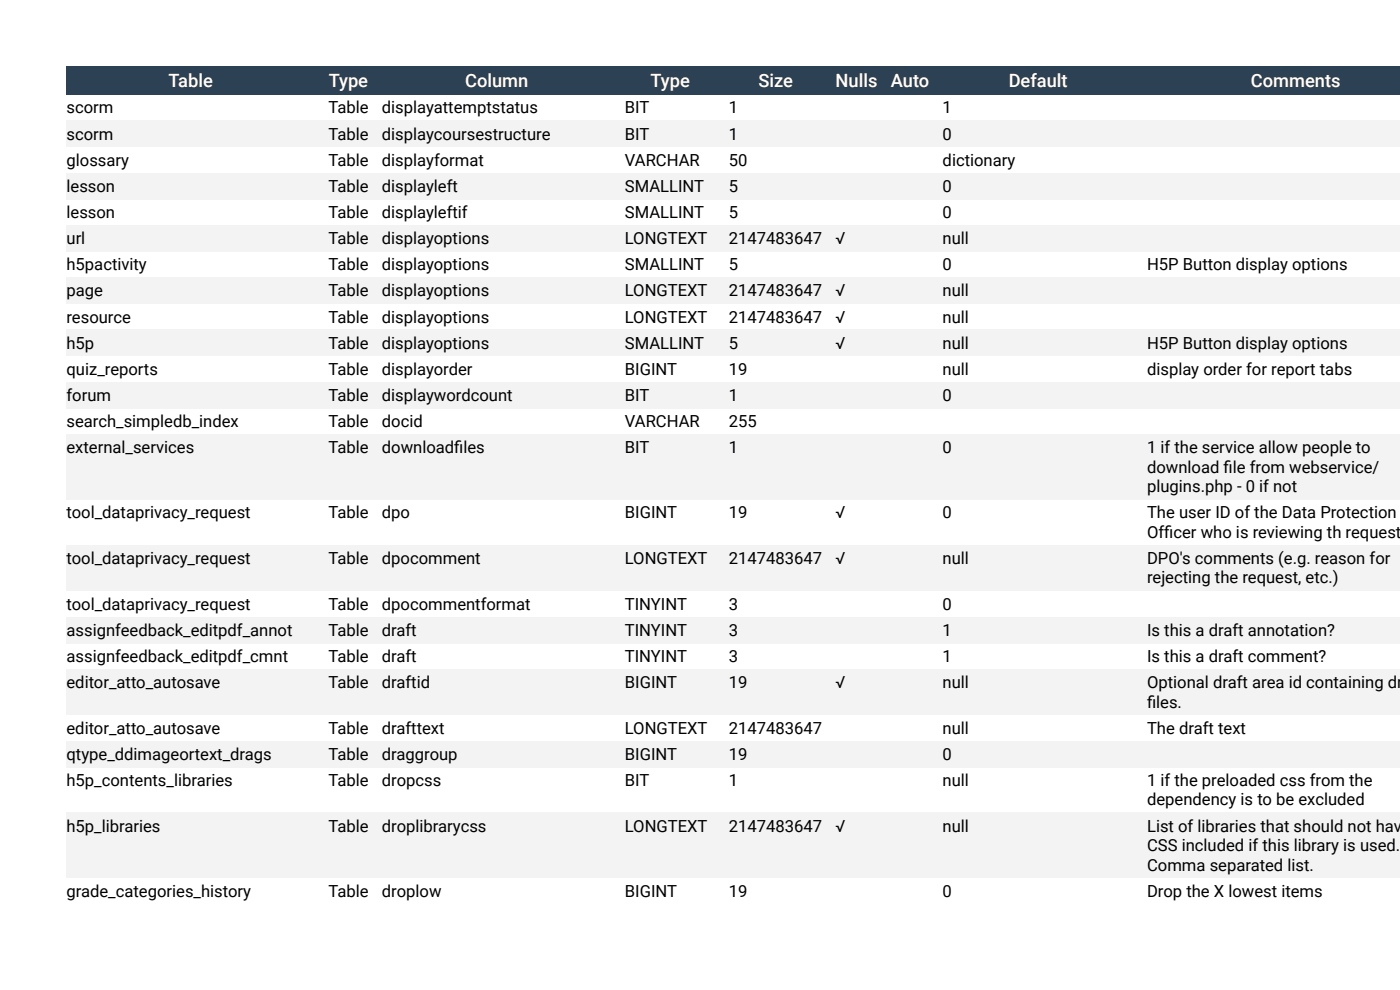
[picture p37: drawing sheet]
<svg xmlns="http://www.w3.org/2000/svg" width="297mm" height="210mm" viewBox="0 0 297 210" stroke-linecap="round" stroke-linejoin="round" font-family="sans-serif">
<defs><g id="words">
<g font-size="3.9" fill="#fff">
<text x="35.8" y="18.4">Table</text>
<text x="69.7" y="18.4">Type</text>
<text x="98.7" y="18.4">Column</text>
<text x="138" y="18.4">Type</text>
<text x="160.9" y="18.4">Size</text>
<text x="177.3" y="18.4">Nulls</text>
<text x="189" y="18.4">Auto</text>
<text x="214" y="18.4">Default</text>
<text x="265.4" y="18.4">Comments</text>
</g>
<g font-size="3.5">
<text x="14.1" y="24">scorm</text>
<text x="14.1" y="29.6">scorm</text>
<text x="69.7" y="24">Table</text>
<text x="69.7" y="29.6">Table</text>
<text x="81" y="24">displayattemptstatus</text>
<text x="81" y="29.6">displaycoursestructure</text>
<text x="132.6" y="24">BIT</text>
<text x="132.6" y="29.6">BIT</text>
<text x="154.6" y="24">1</text>
<text x="154.6" y="29.6">1</text>
<text x="200" y="24">1</text>
<text x="200" y="29.6">0</text>
<text x="14.1" y="35.1">glossary</text>
<text x="69.7" y="35.1">Table</text>
<text x="81" y="35.1">displayformat</text>
<text x="132.6" y="35.1">VARCHAR</text>
<text x="154.6" y="35.1">50</text>
<text x="200" y="35.1">dictionary</text>
<text x="14.1" y="40.7">lesson</text>
<text x="69.7" y="40.7">Table</text>
<text x="81" y="40.7">displayleft</text>
<text x="132.6" y="40.7">SMALLINT</text>
<text x="154.6" y="40.7">5</text>
<text x="200" y="40.7">0</text>
<text x="14.1" y="46.2">lesson</text>
<text x="69.7" y="46.2">Table</text>
<text x="81" y="46.2">displayleftif</text>
<text x="132.6" y="46.2">SMALLINT</text>
<text x="154.6" y="46.2">5</text>
<text x="200" y="46.2">0</text>
<text x="14.1" y="51.8">url</text>
<text x="69.7" y="51.8">Table</text>
<text x="81" y="51.8">displayoptions</text>
<text x="132.6" y="51.8">LONGTEXT</text>
<text x="154.6" y="51.8">2147483647</text>
<text x="177.3" y="51.8">√</text>
<text x="200" y="51.8">null</text>
<text x="14.1" y="57.3">h5pactivity</text>
<text x="69.7" y="57.3">Table</text>
<text x="81" y="57.3">displayoptions</text>
<text x="132.6" y="57.3">SMALLINT</text>
<text x="154.6" y="57.3">5</text>
<text x="200" y="57.3">0</text>
<text x="243.3" y="57.3">H5P Button display options</text>
<text x="14.1" y="62.9">page</text>
<text x="69.7" y="62.9">Table</text>
<text x="81" y="62.9">displayoptions</text>
<text x="132.6" y="62.9">LONGTEXT</text>
<text x="154.6" y="62.9">2147483647</text>
<text x="177.3" y="62.9">√</text>
<text x="200" y="62.9">null</text>
<text x="14.1" y="68.4">resource</text>
<text x="69.7" y="68.4">Table</text>
<text x="81" y="68.4">displayoptions</text>
<text x="132.6" y="68.4">LONGTEXT</text>
<text x="154.6" y="68.4">2147483647</text>
<text x="177.3" y="68.4">√</text>
<text x="200" y="68.4">null</text>
<text x="14.1" y="74">h5p</text>
<text x="69.7" y="74">Table</text>
<text x="81" y="74">displayoptions</text>
<text x="132.6" y="74">SMALLINT</text>
<text x="154.6" y="74">5</text>
<text x="177.3" y="74">√</text>
<text x="200" y="74">null</text>
<text x="243.3" y="74">H5P Button display options</text>
<text x="14.1" y="79.5">quiz_reports</text>
<text x="69.7" y="79.5">Table</text>
<text x="81" y="79.5">displayorder</text>
<text x="132.6" y="79.5">BIGINT</text>
<text x="154.6" y="79.5">19</text>
<text x="200" y="79.5">null</text>
<text x="243.3" y="79.5">display order for report tabs</text>
<text x="14.1" y="85">forum</text>
<text x="69.7" y="85">Table</text>
<text x="81" y="85">displaywordcount</text>
<text x="132.6" y="85">BIT</text>
<text x="154.6" y="85">1</text>
<text x="200" y="85">0</text>
<text x="14.1" y="90.6">search_simpledb_index</text>
<text x="69.7" y="90.6">Table</text>
<text x="81" y="90.6">docid</text>
<text x="132.6" y="90.6">VARCHAR</text>
<text x="154.6" y="90.6">255</text>
<text x="14.1" y="96.1">external_services</text>
<text x="69.7" y="96.1">Table</text>
<text x="81" y="96.1">downloadf</text>
<text x="96.4" y="96.1">iles</text>
<text x="132.6" y="96.1">BIT</text>
<text x="154.6" y="96.1">1</text>
<text x="200" y="96.1">0</text>
<text x="243.3" y="96.1">1 if the service allow people to</text>
<text x="243.3" y="100.3">download f</text>
<text x="259.6" y="100.3">ile from webservice/</text>
<text x="243.3" y="104.4">plugins.php - 0 if not</text>
<text x="14.1" y="109.9">tool_dataprivacy_request</text>
<text x="69.7" y="109.9">Table</text>
<text x="81" y="109.9">dpo</text>
<text x="132.6" y="109.9">BIGINT</text>
<text x="154.6" y="109.9">19</text>
<text x="177.3" y="109.9">√</text>
<text x="200" y="109.9">0</text>
<text x="243.3" y="109.9">The user ID of the Data Protection</text>
<text x="14.1" y="119.6">tool_dataprivacy_request</text>
<text x="69.7" y="119.6">Table</text>
<text x="81" y="119.6">dpocomment</text>
<text x="132.6" y="119.6">LONGTEXT</text>
<text x="154.6" y="119.6">2147483647</text>
<text x="177.3" y="119.6">√</text>
<text x="200" y="119.6">null</text>
<text x="243.3" y="114.1">Off</text>
<text x="243.3" y="119.6">DPO's comments (e.g. reason for</text>
<text x="247" y="114.1">icer who is reviewing th request</text>
<text x="243.3" y="123.8">rejecting the request, etc.)</text>
<text x="14.1" y="129.3">tool_dataprivacy_request</text>
<text x="69.7" y="129.3">Table</text>
<text x="81" y="129.3">dpocommentformat</text>
<text x="132.6" y="129.3">TINYINT</text>
<text x="154.6" y="129.3">3</text>
<text x="200" y="129.3">0</text>
<text x="14.1" y="134.9">assignfeedback_editpdf_annot</text>
<text x="69.7" y="134.9">Table</text>
<text x="81" y="134.9">draft</text>
<text x="132.6" y="134.9">TINYINT</text>
<text x="154.6" y="134.9">3</text>
<text x="200" y="134.9">1</text>
<text x="243.3" y="134.9">Is this a draft annotation?</text>
<text x="14.1" y="140.4">assignfeedback_editpdf_cmnt</text>
<text x="69.7" y="140.4">Table</text>
<text x="81" y="140.4">draft</text>
<text x="132.6" y="140.4">TINYINT</text>
<text x="154.6" y="140.4">3</text>
<text x="200" y="140.4">1</text>
<text x="243.3" y="140.4">Is this a draft comment?</text>
<text x="14.1" y="145.9">editor_atto_autosave</text>
<text x="69.7" y="145.9">Table</text>
<text x="81" y="145.9">draftid</text>
<text x="132.6" y="145.9">BIGINT</text>
<text x="154.6" y="145.9">19</text>
<text x="177.3" y="145.9">√</text>
<text x="200" y="145.9">null</text>
<text x="243.3" y="145.9">Optional draft area id containing dra</text>
<text x="14.1" y="155.6">editor_atto_autosave</text>
<text x="69.7" y="155.6">Table</text>
<text x="81" y="155.6">drafttext</text>
<text x="132.6" y="155.6">LONGTEXT</text>
<text x="154.6" y="155.6">2147483647</text>
<text x="200" y="155.6">null</text>
<text x="243.3" y="150.1">f</text>
<text x="243.3" y="150.1">iles.</text>
<text x="243.3" y="155.6">The draft text</text>
<text x="14.1" y="161.2">qtype_ddimageortext_drags</text>
<text x="69.7" y="161.2">Table</text>
<text x="81" y="161.2">draggroup</text>
<text x="132.6" y="161.2">BIGINT</text>
<text x="154.6" y="161.2">19</text>
<text x="200" y="161.2">0</text>
<text x="14.1" y="166.7">h5p_contents_libraries</text>
<text x="69.7" y="166.7">Table</text>
<text x="81" y="166.7">dropcss</text>
<text x="132.6" y="166.7">BIT</text>
<text x="154.6" y="166.7">1</text>
<text x="200" y="166.7">null</text>
<text x="243.3" y="166.7">1 if the preloaded css from the</text>
<text x="243.3" y="170.8">dependency is to be excluded</text>
<text x="14.1" y="176.4">h5p_libraries</text>
<text x="69.7" y="176.4">Table</text>
<text x="81" y="176.4">droplibrarycss</text>
<text x="132.6" y="176.4">LONGTEXT</text>
<text x="154.6" y="176.4">2147483647</text>
<text x="177.3" y="176.4">√</text>
<text x="200" y="176.4">null</text>
<text x="243.3" y="176.4">List of libraries that should not have</text>
<text x="243.3" y="180.5">CSS included if this library is used.</text>
<text x="243.3" y="184.7">Comma separated list.</text>
<text x="14.1" y="190.2">grade_categories_history</text>
<text x="69.7" y="190.2">Table</text>
<text x="81" y="190.2">droplow</text>
<text x="132.6" y="190.2">BIGINT</text>
<text x="154.6" y="190.2">19</text>
<text x="200" y="190.2">0</text>
<text x="243.3" y="190.2">Drop the X lowest items</text>
</g>
</g></defs>
<g fill="#f3f3f3">
<path d="M241.9 172.4h55.2v13.8h-55.2z"/>
<path d="M198.6 172.4h43.3v13.8h-43.3z"/>
<path d="M187.6 172.4h11v13.8h-11z"/>
<path d="M175.9 172.4h11.7v13.8h-11.7z"/>
<path d="M153.2 172.4h22.7v13.8h-22.7z"/>
<path d="M131.2 172.4h22v13.8h-22z"/>
<path d="M79.6 172.4h51.6v13.8h-51.6z"/>
<path d="M68.2 172.4h11.4v13.8h-11.4z"/>
<path d="M14.1 172.4h54.1v13.8h-54.1z"/>
<path d="M241.9 157.2h55.2v5.5h-55.2z"/>
<path d="M198.6 157.2h43.3v5.5h-43.3z"/>
<path d="M187.6 157.2h11v5.5h-11z"/>
<path d="M175.9 157.2h11.7v5.5h-11.7z"/>
<path d="M153.2 157.2h22.7v5.5h-22.7z"/>
<path d="M131.2 157.2h22v5.5h-22z"/>
<path d="M79.6 157.2h51.6v5.5h-51.6z"/>
<path d="M68.2 157.2h11.4v5.5h-11.4z"/>
<path d="M14.1 157.2h54.1v5.5h-54.1z"/>
<path d="M241.9 142h55.2v9.6h-55.2z"/>
<path d="M198.6 142h43.3v9.6h-43.3z"/>
<path d="M187.6 142h11v9.6h-11z"/>
<path d="M175.9 142h11.7v9.6h-11.7z"/>
<path d="M153.2 142h22.7v9.6h-22.7z"/>
<path d="M131.2 142h22v9.6h-22z"/>
<path d="M79.6 142h51.6v9.6h-51.6z"/>
<path d="M68.2 142h11.4v9.6h-11.4z"/>
<path d="M14.1 142h54.1v9.6h-54.1z"/>
<path d="M241.9 130.9h55.2v5.5h-55.2z"/>
<path d="M198.6 130.9h43.3v5.5h-43.3z"/>
<path d="M187.6 130.9h11v5.5h-11z"/>
<path d="M175.9 130.9h11.7v5.5h-11.7z"/>
<path d="M153.2 130.9h22.7v5.5h-22.7z"/>
<path d="M131.2 130.9h22v5.5h-22z"/>
<path d="M79.6 130.9h51.6v5.5h-51.6z"/>
<path d="M68.2 130.9h11.4v5.5h-11.4z"/>
<path d="M14.1 130.9h54.1v5.5h-54.1z"/>
<path d="M241.9 115.7h55.2v9.6h-55.2z"/>
<path d="M198.6 115.7h43.3v9.6h-43.3z"/>
<path d="M187.6 115.7h11v9.6h-11z"/>
<path d="M175.9 115.7h11.7v9.6h-11.7z"/>
<path d="M153.2 115.7h22.7v9.6h-22.7z"/>
<path d="M131.2 115.7h22v9.6h-22z"/>
<path d="M79.6 115.7h51.6v9.6h-51.6z"/>
<path d="M68.2 115.7h11.4v9.6h-11.4z"/>
<path d="M14.1 115.7h54.1v9.6h-54.1z"/>
<path d="M241.9 92.2h55.2v13.8h-55.2z"/>
<path d="M198.6 92.2h43.3v13.8h-43.3z"/>
<path d="M187.6 92.2h11v13.8h-11z"/>
<path d="M175.9 92.2h11.7v13.8h-11.7z"/>
<path d="M153.2 92.2h22.7v13.8h-22.7z"/>
<path d="M131.2 92.2h22v13.8h-22z"/>
<path d="M79.6 92.2h51.6v13.8h-51.6z"/>
<path d="M68.2 92.2h11.4v13.8h-11.4z"/>
<path d="M14.1 92.2h54.1v13.8h-54.1z"/>
<path d="M241.9 81.1h55.2v5.5h-55.2z"/>
<path d="M198.6 81.1h43.3v5.5h-43.3z"/>
<path d="M187.6 81.1h11v5.5h-11z"/>
<path d="M175.9 81.1h11.7v5.5h-11.7z"/>
<path d="M153.2 81.1h22.7v5.5h-22.7z"/>
<path d="M131.2 81.1h22v5.5h-22z"/>
<path d="M79.6 81.1h51.6v5.5h-51.6z"/>
<path d="M68.2 81.1h11.4v5.5h-11.4z"/>
<path d="M14.1 81.1h54.1v5.5h-54.1z"/>
<path d="M241.9 70h55.2v5.5h-55.2z"/>
<path d="M198.6 70h43.3v5.5h-43.3z"/>
<path d="M187.6 70h11v5.5h-11z"/>
<path d="M175.9 70h11.7v5.5h-11.7z"/>
<path d="M153.2 70h22.7v5.5h-22.7z"/>
<path d="M131.2 70h22v5.5h-22z"/>
<path d="M79.6 70h51.6v5.5h-51.6z"/>
<path d="M68.2 70h11.4v5.5h-11.4z"/>
<path d="M14.1 70h54.1v5.5h-54.1z"/>
<path d="M241.9 58.9h55.2v5.5h-55.2z"/>
<path d="M198.6 58.9h43.3v5.5h-43.3z"/>
<path d="M187.6 58.9h11v5.5h-11z"/>
<path d="M175.9 58.9h11.7v5.5h-11.7z"/>
<path d="M153.2 58.9h22.7v5.5h-22.7z"/>
<path d="M131.2 58.9h22v5.5h-22z"/>
<path d="M79.6 58.9h51.6v5.5h-51.6z"/>
<path d="M68.2 58.9h11.4v5.5h-11.4z"/>
<path d="M14.1 58.9h54.1v5.5h-54.1z"/>
<path d="M241.9 47.8h55.2v5.5h-55.2z"/>
<path d="M198.6 47.8h43.3v5.5h-43.3z"/>
<path d="M187.6 47.8h11v5.5h-11z"/>
<path d="M175.9 47.8h11.7v5.5h-11.7z"/>
<path d="M153.2 47.8h22.7v5.5h-22.7z"/>
<path d="M131.2 47.8h22v5.5h-22z"/>
<path d="M79.6 47.8h51.6v5.5h-51.6z"/>
<path d="M68.2 47.8h11.4v5.5h-11.4z"/>
<path d="M14.1 47.8h54.1v5.5h-54.1z"/>
<path d="M241.9 36.7h55.2v5.6h-55.2z"/>
<path d="M198.6 36.7h43.3v5.6h-43.3z"/>
<path d="M187.6 36.7h11v5.6h-11z"/>
<path d="M175.9 36.7h11.7v5.6h-11.7z"/>
<path d="M153.2 36.7h22.7v5.6h-22.7z"/>
<path d="M131.2 36.7h22v5.6h-22z"/>
<path d="M79.6 36.7h51.6v5.6h-51.6z"/>
<path d="M68.2 36.7h11.4v5.6h-11.4z"/>
<path d="M14.1 36.7h54.1v5.6h-54.1z"/>
<path d="M241.9 25.6h55.2v5.6h-55.2z"/>
<path d="M198.6 25.6h43.3v5.6h-43.3z"/>
<path d="M187.6 25.6h11v5.6h-11z"/>
<path d="M175.9 25.6h11.7v5.6h-11.7z"/>
<path d="M153.2 25.6h22.7v5.6h-22.7z"/>
<path d="M131.2 25.6h22v5.6h-22z"/>
<path d="M79.6 25.6h51.6v5.6h-51.6z"/>
<path d="M68.2 25.6h11.4v5.6h-11.4z"/>
<path d="M14.1 25.6h54.1v5.6h-54.1z"/>
</g>
<g fill="#2d4154">
<path d="M241.9 14.1h55.2v6h-55.2z"/>
<path d="M198.6 14.1h43.3v6h-43.3z"/>
<path d="M187.6 14.1h11v6h-11z"/>
<path d="M175.9 14.1h11.7v6h-11.7z"/>
<path d="M153.2 14.1h22.7v6h-22.7z"/>
<path d="M131.2 14.1h22v6h-22z"/>
<path d="M79.6 14.1h51.6v6h-51.6z"/>
<path d="M68.2 14.1h11.4v6h-11.4z"/>
<path d="M14.1 14.1h54.1v6h-54.1z"/>
</g>
<use href="#words"/>
</svg>
